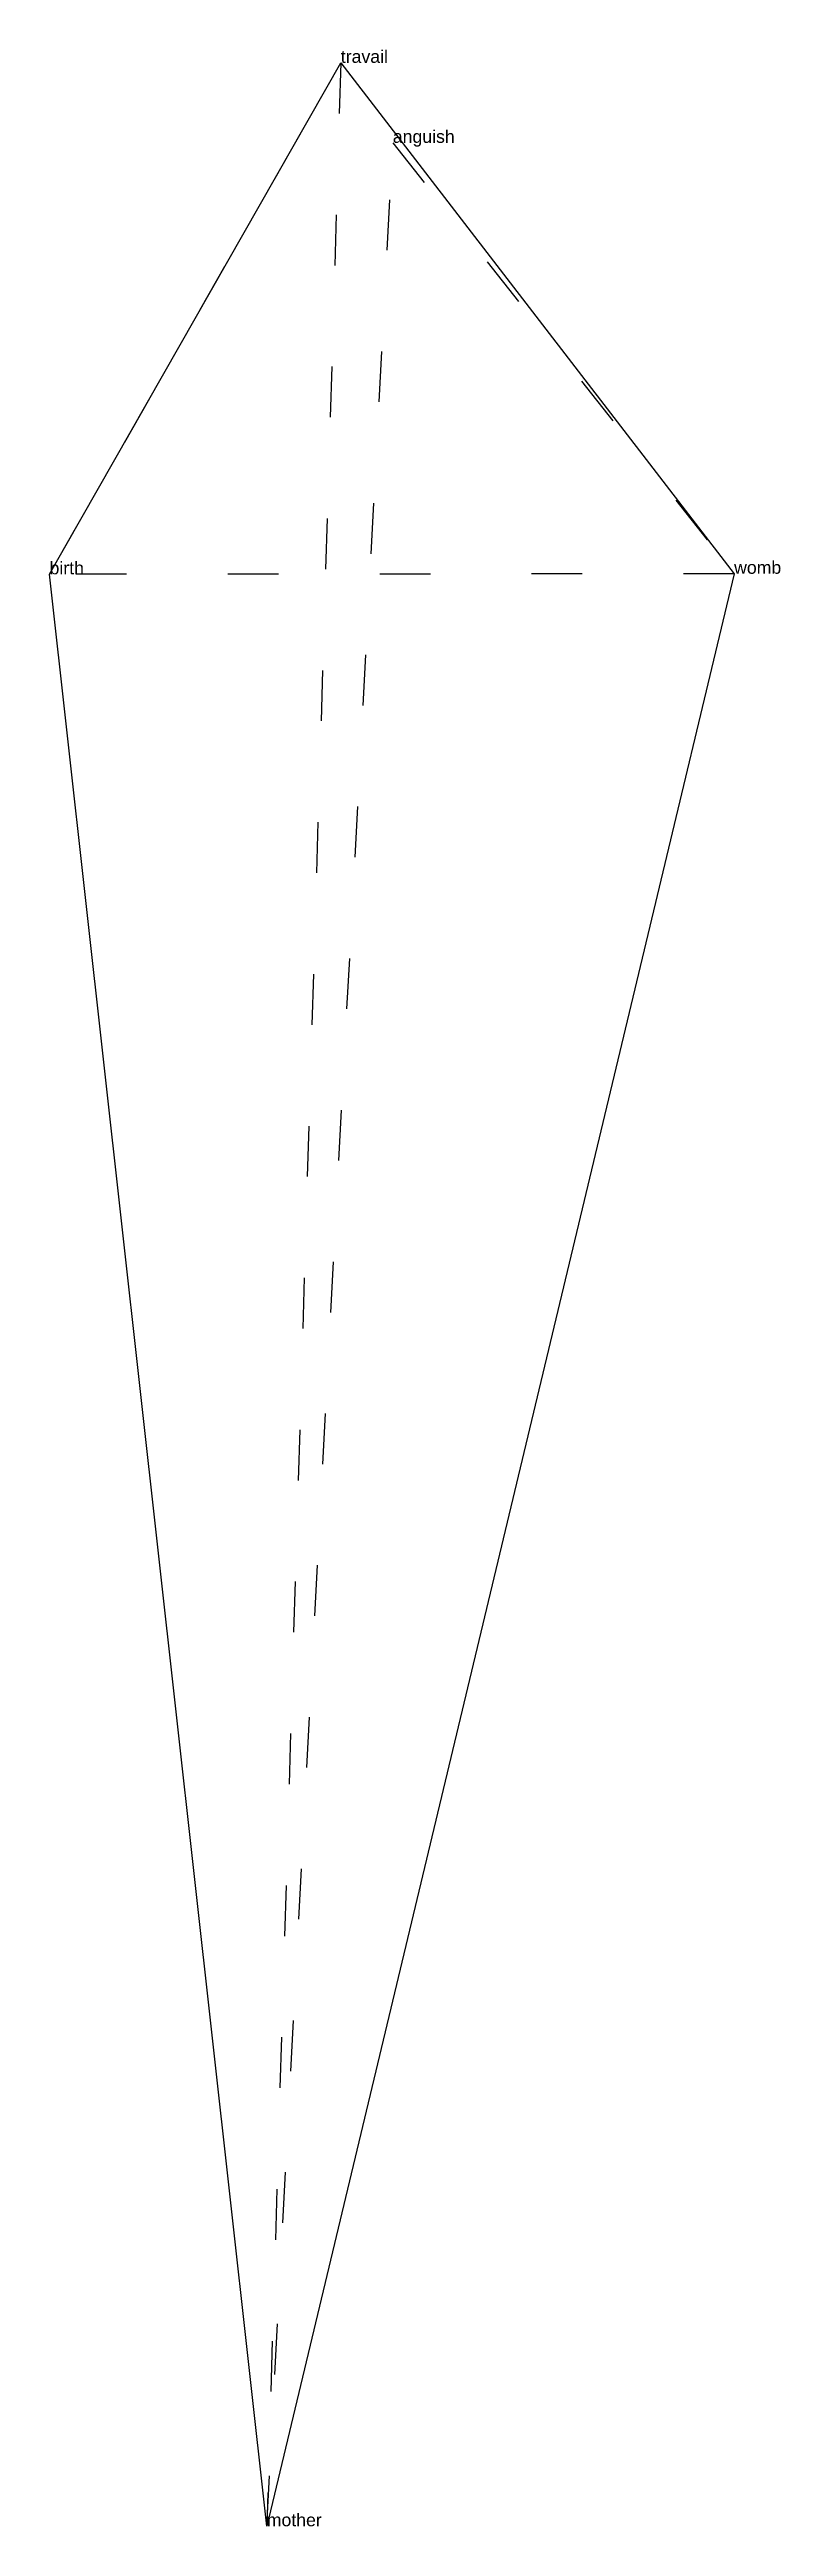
# Model space of a CAD drawing. Extents: x -0.57 to 0.87, y -4.12 to 0.77.
import ezdxf

# ---------------------------------------------------------------- set-up
doc = ezdxf.new("R2010")
doc.units = 0
doc.linetypes.add('DOT', pattern=[0.2, 0, -0.2])
doc.layers.add('TEXT', color=1, linetype='CONTINUOUS')
doc.styles.get("Standard").update_dxf_attribs({"font": 'arial.ttf'})

msp = doc.modelspace()

# ---------------------------------------------------------------- linework, layer by layer
at = {"layer": 'INTERNAL', "linetype": 'DOT'}
msp.add_polyline3d([(0.7775, -0.2658, 0), (-0.5748, -0.2668, 0), (0.0006, 0.743, 0), (-0.1457, -4.1207, 0), (0.1033, 0.585, 0), (0.7775, -0.2658, 0)], close=True, dxfattribs=at)
at = {"layer": 'OUTLINE', "linetype": 'CONTINUOUS'}
msp.add_polyline3d([(-0.1457, -4.1207, 0), (-0.5748, -0.2668, 0), (0.0006, 0.743, 0), (0.7775, -0.2658, 0), (-0.1457, -4.1207, 0)], close=True, dxfattribs=at)

# ---------------------------------------------------------------- texts
at = {"layer": 'TEXT'}
for s, p in [('travail', (0.0006, 0.743)), ('anguish', (0.1033, 0.585)), ('birth', (-0.5748, -0.2668)), ('womb', (0.7775, -0.2658)), ('mother', (-0.1457, -4.1207))]:
    msp.add_text(s, height=0.025, dxfattribs=at).set_placement(p)

doc.saveas('drawing.dxf')
